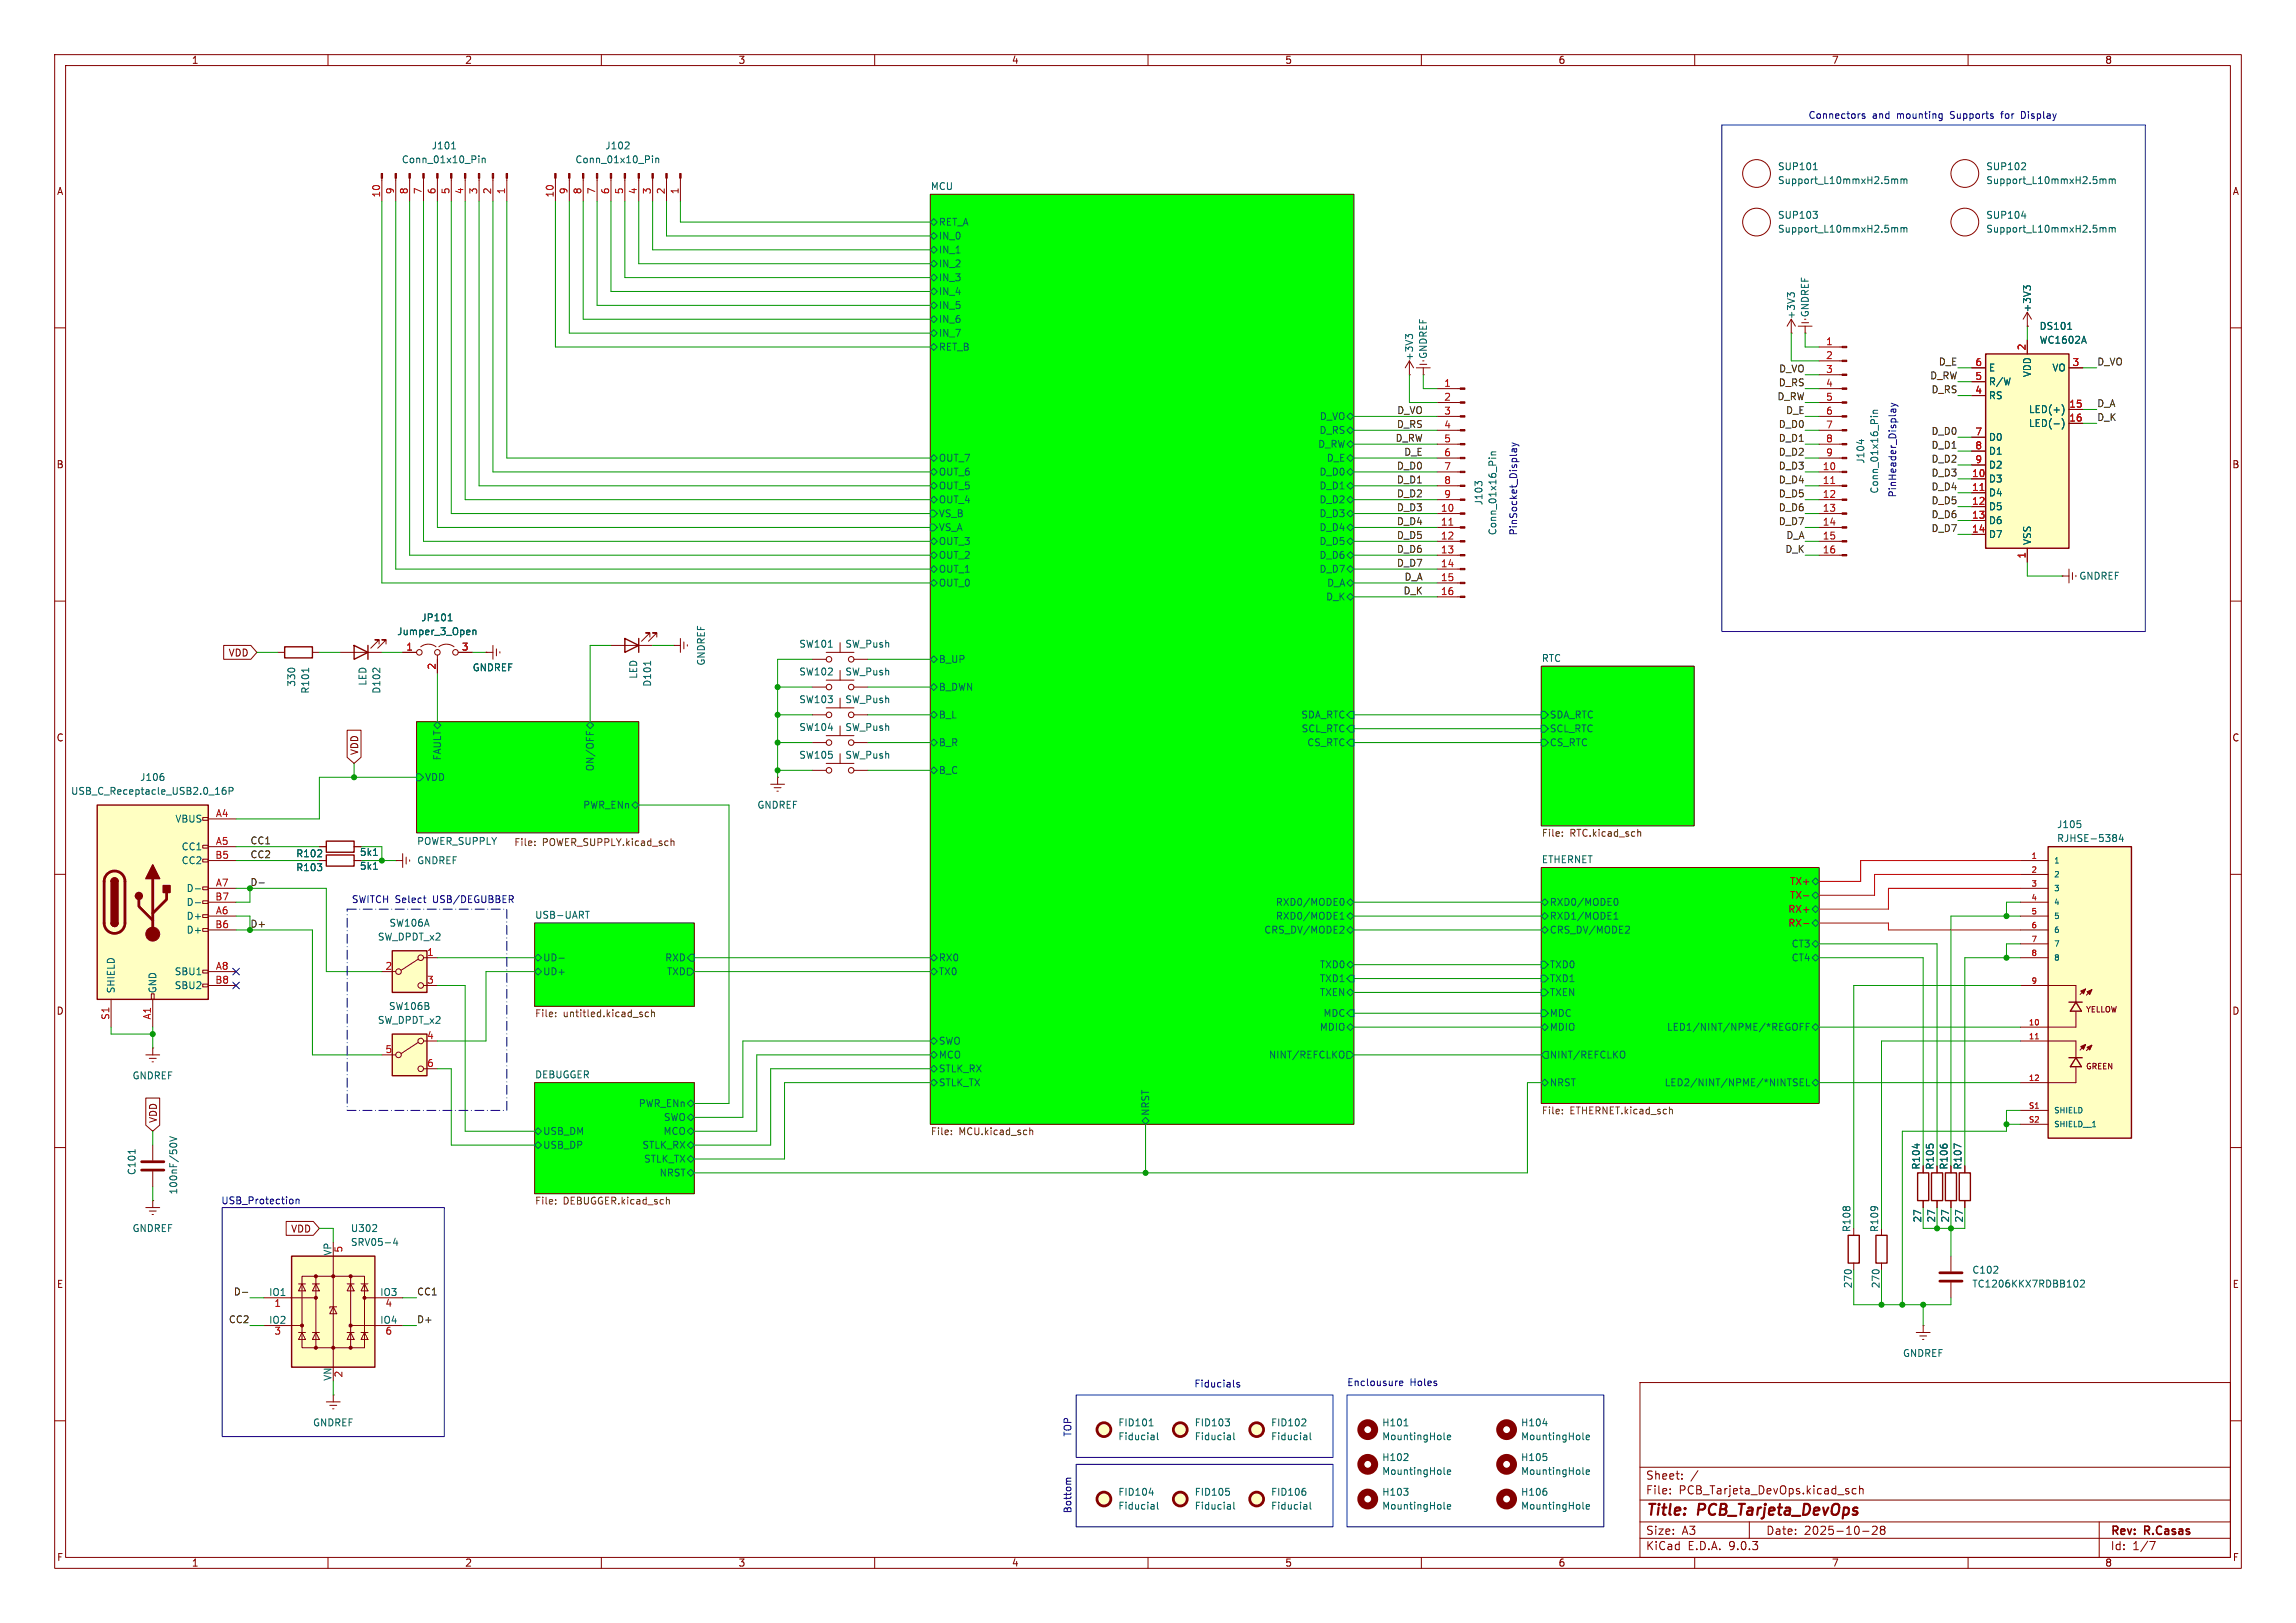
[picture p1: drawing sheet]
<svg xmlns="http://www.w3.org/2000/svg" width="420mm" height="297mm" viewBox="0 0 420 297" stroke-linecap="round" stroke-linejoin="round" font-family="sans-serif">
<defs><g id="words">
<g font-size="2.8" fill="#840000">
<text x="301" y="277.9">Title:</text>
<text x="310.6" y="277.9">PCB_Tarjeta_DevOps</text>
</g>
<g font-size="2.1" fill="#840000">
<text x="301" y="273.7">File:</text>
<text x="301" y="271">Sheet:</text>
<text x="307.1" y="273.7">PCB_Tarjeta_DevOps.kicad_sch</text>
<text x="301" y="281.1">Size:</text>
<text x="307.6" y="281.1">A3</text>
<text x="323" y="281.1">Date:</text>
<text x="330" y="281.1">2025-10-28</text>
<text x="386" y="281.3">Rev:</text>
<text x="392.4" y="281.3">R.Casas</text>
<text x="301" y="283.9">KiCad</text>
<text x="308.7" y="283.9">E.D.A.</text>
<text x="316.3" y="283.9">9.0.3</text>
<text x="386" y="283.9">Id:</text>
<text x="390.1" y="283.9">1/7</text>
</g>
<g font-size="1.8" fill="#840000">
<text x="35" y="11.9">1</text>
<text x="85" y="11.9">2</text>
<text x="135" y="11.9">3</text>
<text x="185" y="11.9">4</text>
<text x="235" y="11.9">5</text>
<text x="285" y="11.9">6</text>
<text x="335" y="11.9">7</text>
<text x="385" y="11.9">8</text>
<text x="10.3" y="35.9">A</text>
<text x="408.3" y="35.9">A</text>
<text x="10.3" y="85.9">B</text>
<text x="408.2" y="85.9">B</text>
<text x="41.7" y="120.3">VDD</text>
<text x="10.3" y="135.9">C</text>
<text x="408.2" y="135.9">C</text>
<text x="65.7" y="138.3" transform="rotate(-90 65.7 138.3)">VDD</text>
<text x="10.3" y="185.9">D</text>
<text x="408.2" y="185.9">D</text>
<text x="28.9" y="205.6" transform="rotate(-90 28.9 205.6)">VDD</text>
<text x="53.2" y="225.7">VDD</text>
<text x="10.3" y="235.9">E</text>
<text x="408.3" y="235.9">E</text>
<text x="10.3" y="285.9">F</text>
<text x="35" y="286.9">1</text>
<text x="85" y="286.9">2</text>
<text x="135" y="286.9">3</text>
<text x="185" y="286.9">4</text>
<text x="235" y="286.9">5</text>
<text x="285" y="286.9">6</text>
<text x="335" y="286.9">7</text>
<text x="385" y="286.9">8</text>
<text x="408.3" y="285.9">F</text>
</g>
<g font-size="1.8" fill="#0000c2">
<text x="330.7" y="21.9">Connectors</text>
<text x="342.5" y="21.9">and</text>
<text x="347.1" y="21.9">mounting</text>
<text x="357" y="21.9">Supports</text>
<text x="366.6" y="21.9">for</text>
<text x="370.4" y="21.9">Display</text>
<text x="347.1" y="91.1" transform="rotate(-90 347.1 91.1)">PinHeader_Display</text>
<text x="277.7" y="98.1" transform="rotate(-90 277.7 98.1)">PinSocket_Display</text>
<text x="64.3" y="165.5">SWITCH Select</text>
<text x="79.3" y="165.5">USB/DEGUBBER</text>
<text x="40.4" y="220.6">USB_Protection</text>
<text x="218.4" y="254.1">Fiducials</text>
<text x="246.3" y="253.9">Enclousure</text>
<text x="257.9" y="253.9">Holes</text>
<text x="196.2" y="263" transform="rotate(-90 196.2 263)">TOP</text>
<text x="196.2" y="277" transform="rotate(-90 196.2 277)">Bottom</text>
</g>
<g font-size="1.8" fill="#006464">
<text x="78.9" y="27.5">J101</text>
<text x="110.6" y="27.5">J102</text>
<text x="73.4" y="30.1">Conn_01x10_Pin</text>
<text x="105.2" y="30.1">Conn_01x10_Pin</text>
<text x="170.2" y="34.8">MCU</text>
<text x="325.1" y="31.3">SUP101</text>
<text x="325.1" y="33.9">Support_L10mmxH2.5mm</text>
<text x="363.2" y="31.3">SUP102</text>
<text x="363.2" y="33.9">Support_L10mmxH2.5mm</text>
<text x="171.6" y="41.5">RET_A</text>
<text x="325.1" y="40.2">SUP103</text>
<text x="363.2" y="40.2">SUP104</text>
<text x="171.6" y="44">IN_0</text>
<text x="171.6" y="46.6">IN_1</text>
<text x="325.1" y="42.8">Support_L10mmxH2.5mm</text>
<text x="363.2" y="42.8">Support_L10mmxH2.5mm</text>
<text x="171.6" y="49.1">IN_2</text>
<text x="171.6" y="51.7">IN_3</text>
<text x="171.6" y="56.7">IN_5</text>
<text x="171.6" y="54.2">IN_4</text>
<text x="171.6" y="59.3">IN_6</text>
<text x="328.5" y="58.5" transform="rotate(-90 328.5 58.5)">+3V3</text>
<text x="331.1" y="58.1" transform="rotate(-90 331.1 58.1)">GNDREF</text>
<text x="371.7" y="57.3" transform="rotate(-90 371.7 57.3)">+3V3</text>
<text x="171.6" y="64.4">RET_B</text>
<text x="171.6" y="61.8">IN_7</text>
<text x="261.2" y="65.8" transform="rotate(-90 261.2 65.8)">GNDREF</text>
<text x="373" y="60.6">DS101</text>
<text x="373" y="63.1">WC1602A</text>
<text x="258.7" y="66.1" transform="rotate(-90 258.7 66.1)">+3V3</text>
<text x="363.7" y="68.2">E</text>
<text x="363.7" y="70.7">R/W</text>
<text x="371.7" y="69.1" transform="rotate(-90 371.7 69.1)">VDD</text>
<text x="375.3" y="68.2">VO</text>
<text x="241.3" y="77.1">D_VO</text>
<text x="363.7" y="73.3">RS</text>
<text x="371" y="75.8">LED(+)</text>
<text x="241" y="82.1">D_RW</text>
<text x="241.3" y="79.6">D_RS</text>
<text x="363.7" y="80.9">D0</text>
<text x="363.7" y="83.4">D1</text>
<text x="371" y="78.3">LED(-)</text>
<text x="171.6" y="87.2">OUT_6</text>
<text x="171.6" y="84.7">OUT_7</text>
<text x="171.6" y="89.8">OUT_5</text>
<text x="241.3" y="89.8">D_D1</text>
<text x="241.3" y="87.2">D_D0</text>
<text x="242.6" y="84.7">D_E</text>
<text x="341.2" y="84.9" transform="rotate(-90 341.2 84.9)">J104</text>
<text x="363.7" y="86">D2</text>
<text x="363.7" y="88.5">D3</text>
<text x="171.6" y="92.3">OUT_4</text>
<text x="171.6" y="94.8">VS_B</text>
<text x="241.3" y="92.3">D_D2</text>
<text x="241.3" y="94.8">D_D3</text>
<text x="271.4" y="92.6" transform="rotate(-90 271.4 92.6)">J103</text>
<text x="343.8" y="90.4" transform="rotate(-90 343.8 90.4)">Conn_01x16_Pin</text>
<text x="363.7" y="91">D4</text>
<text x="363.7" y="93.6">D5</text>
<text x="171.6" y="97.4">VS_A</text>
<text x="171.6" y="99.9">OUT_3</text>
<text x="241.3" y="99.9">D_D5</text>
<text x="241.3" y="97.4">D_D4</text>
<text x="273.9" y="98" transform="rotate(-90 273.9 98)">Conn_01x16_Pin</text>
<text x="363.7" y="96.1">D6</text>
<text x="363.7" y="98.7">D7</text>
<text x="371.7" y="99.8" transform="rotate(-90 371.7 99.8)">VSS</text>
<text x="171.6" y="105">OUT_1</text>
<text x="171.6" y="107.5">OUT_0</text>
<text x="171.6" y="102.5">OUT_2</text>
<text x="241.3" y="105">D_D7</text>
<text x="241.3" y="102.5">D_D6</text>
<text x="242.7" y="107.5">D_A</text>
<text x="380.3" y="106.3">GNDREF</text>
<text x="77" y="113.9">JP101</text>
<text x="242.5" y="110.1">D_K</text>
<text x="72.6" y="116.4">Jumper_3_Open</text>
<text x="146.1" y="118.7">SW101</text>
<text x="154.5" y="118.7">SW_Push</text>
<text x="54.2" y="125.8" transform="rotate(-90 54.2 125.8)">330</text>
<text x="67.2" y="125.6" transform="rotate(-90 67.2 125.6)">LED</text>
<text x="86.4" y="123">GNDREF</text>
<text x="116.8" y="124.3" transform="rotate(-90 116.8 124.3)">LED</text>
<text x="119.3" y="125.8" transform="rotate(-90 119.3 125.8)">D101</text>
<text x="129.1" y="121.9" transform="rotate(-90 129.1 121.9)">GNDREF</text>
<text x="146.1" y="123.8">SW102</text>
<text x="154.5" y="123.8">SW_Push</text>
<text x="171.6" y="121.5">B_UP</text>
<text x="281.9" y="121.2">RTC</text>
<text x="56.7" y="127" transform="rotate(-90 56.7 127)">R101</text>
<text x="69.8" y="127" transform="rotate(-90 69.8 127)">D102</text>
<text x="146.1" y="128.9">SW103</text>
<text x="154.5" y="128.9">SW_Push</text>
<text x="171.6" y="131.7">B_L</text>
<text x="171.6" y="126.6">B_DWN</text>
<text x="237.9" y="131.7">SDA_RTC</text>
<text x="283.4" y="131.7">SDA_RTC</text>
<text x="146.1" y="134">SW104</text>
<text x="154.5" y="134">SW_Push</text>
<text x="171.6" y="136.8">B_R</text>
<text x="238" y="134.2">SCL_RTC</text>
<text x="239" y="136.8">CS_RTC</text>
<text x="283.4" y="134.2">SCL_RTC</text>
<text x="283.4" y="136.8">CS_RTC</text>
<text x="25.5" y="143.1">J106</text>
<text x="77.7" y="143.1">VDD</text>
<text x="80.9" y="139.2" transform="rotate(-90 80.9 139.2)">FAULT</text>
<text x="108.8" y="141.2" transform="rotate(-90 108.8 141.2)">ON/OFF</text>
<text x="146.1" y="139">SW105</text>
<text x="154.5" y="139">SW_Push</text>
<text x="171.6" y="141.8">B_C</text>
<text x="12.9" y="145.6">USB_C_Receptacle_USB2.0_16P</text>
<text x="106.6" y="148.2">PWR_ENn</text>
<text x="138.4" y="148.2">GNDREF</text>
<text x="32" y="150.7">VBUS</text>
<text x="33.1" y="155.8">CC1</text>
<text x="76.2" y="154.7">POWER_SUPPLY</text>
<text x="376.2" y="151.7">J105</text>
<text x="376.2" y="154.3">RJHSE-5384</text>
<text x="33.1" y="158.3">CC2</text>
<text x="54.1" y="157.1">R102</text>
<text x="54.1" y="159.6">R103</text>
<text x="65.7" y="156.8">5k1</text>
<text x="65.7" y="159.4">5k1</text>
<text x="76.2" y="158.3">GNDREF</text>
<text x="281.9" y="158">ETHERNET</text>
<text x="34" y="163.4">D-</text>
<text x="34" y="166">D-</text>
<text x="233.3" y="166">RXD0/MODE0</text>
<text x="283.4" y="166">RXD0/MODE0</text>
<text x="34" y="168.5">D+</text>
<text x="34" y="171">D+</text>
<text x="69" y="172.3">SW_DPDT_x2</text>
<text x="71.1" y="169.8">SW106A</text>
<text x="97.8" y="168.2">USB-UART</text>
<text x="231.2" y="171">CRS_DV/MODE2</text>
<text x="233.3" y="168.5">RXD0/MODE1</text>
<text x="283.4" y="168.5">RXD1/MODE1</text>
<text x="283.4" y="171">CRS_DV/MODE2</text>
<text x="327.6" y="173.6">CT3</text>
<text x="31.9" y="178.7">SBU1</text>
<text x="99.3" y="176.1">UD-</text>
<text x="99.3" y="178.7">UD+</text>
<text x="121.6" y="176.1">RXD</text>
<text x="121.9" y="178.7">TXD</text>
<text x="171.6" y="178.7">TX0</text>
<text x="171.6" y="176.1">RX0</text>
<text x="241.3" y="177.4">TXD0</text>
<text x="241.3" y="179.9">TXD1</text>
<text x="283.4" y="179.9">TXD1</text>
<text x="283.4" y="177.4">TXD0</text>
<text x="327.6" y="176.1">CT4</text>
<text x="21.2" y="181.9" transform="rotate(-90 21.2 181.9)">SHIELD</text>
<text x="28.8" y="181.9" transform="rotate(-90 28.8 181.9)">GND</text>
<text x="31.9" y="181.2">SBU2</text>
<text x="71" y="185">SW106B</text>
<text x="241.3" y="182.5">TXEN</text>
<text x="283.4" y="182.5">TXEN</text>
<text x="69" y="187.6">SW_DPDT_x2</text>
<text x="171.6" y="191.4">SWO</text>
<text x="241.3" y="188.8">MDIO</text>
<text x="242" y="186.3">MDC</text>
<text x="283.4" y="186.3">MDC</text>
<text x="283.4" y="188.8">MDIO</text>
<text x="304.8" y="188.8">LED1/NINT/NPME/*REGOFF</text>
<text x="24.1" y="197.7">GNDREF</text>
<text x="97.8" y="197.4">DEBUGGER</text>
<text x="171.6" y="193.9">MCO</text>
<text x="171.6" y="196.4">STLK_RX</text>
<text x="232" y="193.9">NINT/REFCLKO</text>
<text x="283.4" y="193.9">NINT/REFCLKO</text>
<text x="116.7" y="202.8">PWR_ENn</text>
<text x="171.6" y="199">STLK_TX</text>
<text x="283.4" y="199">NRST</text>
<text x="304.4" y="199">LED2/NINT/NPME/*NINTSEL</text>
<text x="99.3" y="207.9">USB_DM</text>
<text x="121.3" y="207.9">MCO</text>
<text x="121.3" y="205.3">SWO</text>
<text x="210.4" y="204.3" transform="rotate(-90 210.4 204.3)">NRST</text>
<text x="25" y="215.1" transform="rotate(-90 25 215.1)">C101</text>
<text x="99.3" y="210.4">USB_DP</text>
<text x="117.4" y="210.4">STLK_RX</text>
<text x="117.7" y="213">STLK_TX</text>
<text x="120.6" y="215.5">NRST</text>
<text x="351.4" y="214.1" transform="rotate(-90 351.4 214.1)">R104</text>
<text x="353.9" y="214.1" transform="rotate(-90 353.9 214.1)">R105</text>
<text x="356.5" y="214.1" transform="rotate(-90 356.5 214.1)">R106</text>
<text x="359" y="214.1" transform="rotate(-90 359 214.1)">R107</text>
<text x="32.6" y="218.7" transform="rotate(-90 32.6 218.7)">100nF/50V</text>
<text x="24.1" y="225.7">GNDREF</text>
<text x="64.1" y="225.7">U302</text>
<text x="338.7" y="225.6" transform="rotate(-90 338.7 225.6)">R108</text>
<text x="343.8" y="225.6" transform="rotate(-90 343.8 225.6)">R109</text>
<text x="351.6" y="223.8" transform="rotate(-90 351.6 223.8)">27</text>
<text x="354.2" y="223.8" transform="rotate(-90 354.2 223.8)">27</text>
<text x="356.7" y="223.8" transform="rotate(-90 356.7 223.8)">27</text>
<text x="359.3" y="223.8" transform="rotate(-90 359.3 223.8)">27</text>
<text x="60.7" y="229.9" transform="rotate(-90 60.7 229.9)">VP</text>
<text x="64.1" y="228.2">SRV05-4</text>
<text x="360.7" y="233.3">C102</text>
<text x="49.1" y="237.2">IO1</text>
<text x="69.4" y="237.2">IO3</text>
<text x="338.9" y="235.8" transform="rotate(-90 338.9 235.8)">270</text>
<text x="344" y="235.8" transform="rotate(-90 344 235.8)">270</text>
<text x="360.7" y="235.8">TC1206KKX7RDBB102</text>
<text x="49.1" y="242.3">IO2</text>
<text x="69.4" y="242.3">IO4</text>
<text x="348" y="248.5">GNDREF</text>
<text x="60.7" y="252.8" transform="rotate(-90 60.7 252.8)">VN</text>
<text x="57.2" y="261.2">GNDREF</text>
<text x="204.5" y="261.2">FID101</text>
<text x="204.5" y="263.8">Fiducial</text>
<text x="218.4" y="261.2">FID103</text>
<text x="218.4" y="263.8">Fiducial</text>
<text x="232.4" y="261.2">FID102</text>
<text x="232.4" y="263.8">Fiducial</text>
<text x="252.7" y="261.2">H101</text>
<text x="252.7" y="263.8">MountingHole</text>
<text x="278.1" y="261.2">H104</text>
<text x="278.1" y="263.8">MountingHole</text>
<text x="252.7" y="267.6">H102</text>
<text x="278.1" y="267.6">H105</text>
<text x="204.5" y="273.9">FID104</text>
<text x="218.4" y="273.9">FID105</text>
<text x="232.4" y="273.9">FID106</text>
<text x="252.7" y="270.1">MountingHole</text>
<text x="252.7" y="273.9">H103</text>
<text x="278.1" y="273.9">H106</text>
<text x="278.1" y="270.1">MountingHole</text>
<text x="204.5" y="276.5">Fiducial</text>
<text x="218.4" y="276.5">Fiducial</text>
<text x="232.4" y="276.5">Fiducial</text>
<text x="252.7" y="276.5">MountingHole</text>
<text x="278.1" y="276.5">MountingHole</text>
</g>
<g font-size="1.8" fill="#a90000">
<text x="72.1" y="35.6" transform="rotate(-90 72.1 35.6)">9</text>
<text x="74.7" y="35.6" transform="rotate(-90 74.7 35.6)">8</text>
<text x="77.2" y="35.6" transform="rotate(-90 77.2 35.6)">7</text>
<text x="79.8" y="35.6" transform="rotate(-90 79.8 35.6)">6</text>
<text x="82.3" y="35.6" transform="rotate(-90 82.3 35.6)">5</text>
<text x="84.8" y="35.6" transform="rotate(-90 84.8 35.6)">4</text>
<text x="87.4" y="35.6" transform="rotate(-90 87.4 35.6)">3</text>
<text x="89.9" y="35.6" transform="rotate(-90 89.9 35.6)">2</text>
<text x="92.5" y="35.6" transform="rotate(-90 92.5 35.6)">1</text>
<text x="103.9" y="35.6" transform="rotate(-90 103.9 35.6)">9</text>
<text x="106.4" y="35.6" transform="rotate(-90 106.4 35.6)">8</text>
<text x="109" y="35.6" transform="rotate(-90 109 35.6)">7</text>
<text x="111.5" y="35.6" transform="rotate(-90 111.5 35.6)">6</text>
<text x="114" y="35.6" transform="rotate(-90 114 35.6)">5</text>
<text x="116.6" y="35.6" transform="rotate(-90 116.6 35.6)">4</text>
<text x="119.1" y="35.6" transform="rotate(-90 119.1 35.6)">3</text>
<text x="121.7" y="35.6" transform="rotate(-90 121.7 35.6)">2</text>
<text x="124.2" y="35.6" transform="rotate(-90 124.2 35.6)">1</text>
<text x="69.6" y="36.2" transform="rotate(-90 69.6 36.2)">10</text>
<text x="101.3" y="36.2" transform="rotate(-90 101.3 36.2)">10</text>
<text x="333.9" y="63.2">1</text>
<text x="333.9" y="65.8">2</text>
<text x="370.6" y="64.2" transform="rotate(-90 370.6 64.2)">2</text>
<text x="264.1" y="70.9">1</text>
<text x="333.9" y="68.3">3</text>
<text x="333.9" y="70.9">4</text>
<text x="361.2" y="67.1">6</text>
<text x="361.2" y="69.6">5</text>
<text x="379" y="67.1">3</text>
<text x="264.1" y="73.4">2</text>
<text x="264.1" y="75.9">3</text>
<text x="333.9" y="73.4">5</text>
<text x="333.9" y="75.9">6</text>
<text x="361.2" y="72.1">4</text>
<text x="378.4" y="74.7">15</text>
<text x="378.4" y="77.2">16</text>
<text x="264.1" y="78.5">4</text>
<text x="264.1" y="81">5</text>
<text x="264.1" y="83.6">6</text>
<text x="333.9" y="78.5">7</text>
<text x="333.9" y="81">8</text>
<text x="333.9" y="83.6">9</text>
<text x="361.2" y="79.8">7</text>
<text x="361.2" y="82.3">8</text>
<text x="264.1" y="86.1">7</text>
<text x="264.1" y="88.6">8</text>
<text x="333.3" y="86.1">10</text>
<text x="333.3" y="88.6">11</text>
<text x="360.6" y="87.4">10</text>
<text x="360.6" y="89.9">11</text>
<text x="361.2" y="84.8">9</text>
<text x="263.5" y="93.7">10</text>
<text x="264.1" y="91.2">9</text>
<text x="333.3" y="91.2">12</text>
<text x="333.3" y="93.7">13</text>
<text x="360.6" y="92.5">12</text>
<text x="360.6" y="95">13</text>
<text x="263.5" y="96.3">11</text>
<text x="263.5" y="98.8">12</text>
<text x="263.5" y="101.3">13</text>
<text x="333.3" y="96.3">14</text>
<text x="333.3" y="98.8">15</text>
<text x="333.3" y="101.3">16</text>
<text x="360.6" y="97.5">14</text>
<text x="263.5" y="103.9">14</text>
<text x="263.5" y="106.4">15</text>
<text x="370.6" y="102.3" transform="rotate(-90 370.6 102.3)">1</text>
<text x="263.5" y="109">16</text>
<text x="74.2" y="119.1">1</text>
<text x="84.4" y="119.1">3</text>
<text x="79.8" y="122.6" transform="rotate(-90 79.8 122.6)">2</text>
<text x="39.4" y="149.6">A4</text>
<text x="39.4" y="154.7">A5</text>
<text x="39.3" y="157.2">B5</text>
<text x="39.3" y="164.8">B7</text>
<text x="39.4" y="162.3">A7</text>
<text x="39.4" y="167.4">A6</text>
<text x="39.3" y="169.9">B6</text>
<text x="39.4" y="177.5">A8</text>
<text x="70.4" y="177.5">2</text>
<text x="78" y="175">1</text>
<text x="39.3" y="180.1">B8</text>
<text x="78" y="180.1">3</text>
<text x="20.1" y="186.7" transform="rotate(-90 20.1 186.7)">S1</text>
<text x="27.7" y="186.7" transform="rotate(-90 27.7 186.7)">A1</text>
<text x="78" y="190.2">4</text>
<text x="70.4" y="192.8">5</text>
<text x="78" y="195.3">6</text>
<text x="62.9" y="229.3" transform="rotate(-90 62.9 229.3)">5</text>
<text x="50.1" y="239.5">1</text>
<text x="70.4" y="239.5">4</text>
<text x="50.1" y="244.6">3</text>
<text x="70.4" y="244.6">6</text>
<text x="62.9" y="252.2" transform="rotate(-90 62.9 252.2)">2</text>
</g>
<g font-size="1.8" fill="#0f0f0f">
<text x="325.3" y="70.8">D_RS</text>
<text x="325.3" y="68.2">D_VO</text>
<text x="353" y="69.5">D_RW</text>
<text x="354.6" y="67">D_E</text>
<text x="383.5" y="67">D_VO</text>
<text x="255.5" y="75.9">D_VO</text>
<text x="325" y="73.3">D_RW</text>
<text x="326.6" y="75.9">D_E</text>
<text x="353.2" y="72">D_RS</text>
<text x="383.5" y="74.6">D_A</text>
<text x="383.5" y="77.1">D_K</text>
<text x="255.2" y="80.9">D_RW</text>
<text x="255.4" y="78.4">D_RS</text>
<text x="256.8" y="83.5">D_E</text>
<text x="325.3" y="78.4">D_D0</text>
<text x="325.3" y="80.9">D_D1</text>
<text x="325.3" y="83.5">D_D2</text>
<text x="353.2" y="79.7">D_D0</text>
<text x="353.2" y="82.2">D_D1</text>
<text x="255.4" y="86">D_D0</text>
<text x="255.4" y="88.6">D_D1</text>
<text x="325.3" y="86">D_D3</text>
<text x="325.3" y="88.6">D_D4</text>
<text x="353.2" y="89.8">D_D4</text>
<text x="353.2" y="87.3">D_D3</text>
<text x="353.2" y="84.7">D_D2</text>
<text x="255.4" y="91.1">D_D2</text>
<text x="255.4" y="93.6">D_D3</text>
<text x="325.3" y="91.1">D_D5</text>
<text x="325.3" y="93.6">D_D6</text>
<text x="353.2" y="94.9">D_D6</text>
<text x="353.2" y="92.4">D_D5</text>
<text x="255.4" y="101.3">D_D6</text>
<text x="255.4" y="98.7">D_D5</text>
<text x="255.4" y="96.2">D_D4</text>
<text x="325.3" y="96.2">D_D7</text>
<text x="326.5" y="101.3">D_K</text>
<text x="326.7" y="98.7">D_A</text>
<text x="353.2" y="97.4">D_D7</text>
<text x="255.4" y="103.8">D_D7</text>
<text x="256.8" y="106.3">D_A</text>
<text x="256.6" y="108.9">D_K</text>
<text x="45.7" y="154.6">CC1</text>
<text x="45.7" y="157.1">CC2</text>
<text x="45.7" y="162.2">D-</text>
<text x="45.7" y="169.8">D+</text>
<text x="42.7" y="237.1">D-</text>
<text x="76.2" y="237.1">CC1</text>
<text x="41.8" y="242.2">CC2</text>
<text x="76.2" y="242.2">D+</text>
</g>
<g font-size="1.8" fill="#725600">
<text x="94" y="155.1">File:</text>
<text x="99.2" y="155.1">POWER_SUPPLY.kicad_sch</text>
<text x="281.9" y="153.4">File:</text>
<text x="287.2" y="153.4">RTC.kicad_sch</text>
<text x="97.8" y="186.5">File:</text>
<text x="103" y="186.5">untitled.kicad_sch</text>
<text x="170.2" y="208.1">File:</text>
<text x="175.4" y="208.1">MCU.kicad_sch</text>
<text x="281.9" y="204.2">File:</text>
<text x="287.2" y="204.2">ETHERNET.kicad_sch</text>
<text x="97.8" y="220.8">File:</text>
<text x="103" y="220.8">DEBUGGER.kicad_sch</text>
</g>
<g font-size="1.8" fill="#f00">
<text x="327" y="167.2">RX+</text>
<text x="327.3" y="162.2">TX+</text>
<text x="327.3" y="164.7">TX-</text>
<text x="327" y="169.8">RX-</text>
</g>
<g font-size="1.4" fill="#a90000">
<text x="371.5" y="157.2">1</text>
<text x="371.5" y="159.8">2</text>
<text x="371.5" y="162.3">3</text>
<text x="371.5" y="164.8">4</text>
<text x="371.5" y="167.4">5</text>
<text x="371.5" y="169.9">6</text>
<text x="371.5" y="172.5">7</text>
<text x="371.5" y="175">8</text>
<text x="371.5" y="180.1">9</text>
<text x="371" y="187.7">10</text>
<text x="371" y="190.2">11</text>
<text x="371" y="197.9">12</text>
<text x="371" y="202.9">S1</text>
<text x="371" y="205.5">S2</text>
</g>
<g font-size="1.4" fill="#006464">
<text x="375.7" y="158.2">1</text>
<text x="375.7" y="160.8">2</text>
<text x="375.7" y="163.3">3</text>
<text x="375.7" y="165.8">4</text>
<text x="375.7" y="168.4">5</text>
<text x="375.7" y="170.9">6</text>
<text x="375.7" y="173.5">7</text>
<text x="375.7" y="176">8</text>
<text x="375.7" y="203.9">SHIELD</text>
<text x="375.7" y="206.5">SHIELD__1</text>
</g>
<g font-size="1.4" fill="#840000">
<text x="381.5" y="185.5">YELLOW</text>
<text x="381.5" y="195.9">GREEN</text>
</g>
</g></defs>
<g fill="none" stroke="#840000" stroke-width=".18">
<path d="M10 10h400v277h-400zM12 12h396v273h-396zM60 10v2M110 10v2M160 10v2M210 10v2M260 10v2M310 10v2M360 10v2M101.6 32.6v4.2M104.1 32.6v4.2M106.7 32.6v4.2"/>
<path d="M109.2 32.6v4.2M111.8 32.6v4.2M114.3 32.6v4.2M116.8 32.6v4.2M119.4 32.6v4.2M121.9 32.6v4.2M124.5 32.6v4.2M170.2 35.6h77.4v170.1h-77.4zM327.7 58.4l.7 1.3M327.7 58.4l-.8 1.3M327.7 58.4v2.6M10 60h2"/>
<path d="M259.1 67.3h2.5M259.7 66.7h1.3M260.3 68.6h.1M260.3 67.3v1.3M327.7 61h.1M408 60h2M10 110h2M88.9 119.4h.1M88.9 119.4h1.3M90.2 118.1v2.6M90.8 118.7v1.3M91.4 119.3v.2"/>
<path d="M408 110h2M76.2 132.1h40.6v20.3h-40.6zM281.9 121.9h28v29.2h-28zM10 160h2M281.9 158.8h50.8v43.1h-50.8zM408 160h2M97.8 168.9h29.2v15.3h-29.2zM97.8 198.1h29.2v20.3h-29.2zM10 210h2M408 210h2M300 253h108v32h-108zM10 260h2"/>
<path d="M300 278.5h108M300 274.5h108M300 268.5h108M305.5 273.2v.2M305.5 272.5v.1M307.7 270.5v.2M307.7 269.8v.1M310.6 269.1l-1.3 1.9M320 278.5v3M338.2 273v.3M339.5 272.5l-.4-.1-.3 .3v.4l.1 .2h.6M340.2 272.5l.2-.1 .3 .1 .1 .9"/>
<path d="M340.2 271.9v1.5M342.5 279.4l.6-.1 .2 .1 .1 .3-1 1.1h1M344.2 279.9l-.3-.3 .3-.3 .5 .1 .1 .2-.3 .3M344.2 279.9l-.3 .3 .1 .4 .2 .2 .5-.1 .1-.2-.1-.4-.2-.2M344.2 279.9h.3M384 278.5v6.5M408 260h2M60 285v2M110 285v2M160 285v2M210 285v2M260 285v2"/>
<path d="M300 281.5h108M310 285v2M340.7 280.2h1.2M360 285v2M393.2 282.1h1l-.6 1.5"/>
</g>
<g fill="#0f0" stroke="#0f0" stroke-width=".18">
<path d="M97.8 198.1h29.2v20.3h-29.2z"/>
<path d="M97.8 168.9h29.2v15.3h-29.2z"/>
<path d="M170.2 35.6h77.4v170.1h-77.4z"/>
<path d="M76.2 132.1h40.6v20.3h-40.6z"/>
<path d="M281.9 158.8h50.8v43.1h-50.8z"/>
<path d="M281.9 121.9h28v29.2h-28z"/>
</g>
<g fill="none" stroke="#006464" stroke-width=".18">
<path d="M115 26l.1 .2-.1 .3-.7 .7h.8M119.3 28.5v.1M119.3 28.9v.9M120 28.9v.9M120 29.1l.1-.2 .3 .1 .1 .8M170.2 45.7l.6-.6 .6 .6-.6 .7zM170.2 48.3l.6-.7 .6 .7-.6 .6zM170.2 50.8l.6-.6 .6 .6-.6 .6zM170.2 40.6l.6-.6 .6 .6-.6 .7zM170.2 55.9l.6-.7 .6 .7-.6 .6zM170.2 53.3l.6-.6 .6 .6-.6 .7zM170.2 58.4l.6-.6 .6 .6-.6 .7z"/>
<path d="M170.8 42.5l.6 .7-.6 .6-.6-.6zM327.5 54l-.5-.4v.8M327.5 53.8l.2-.2h.3l.2 .2M170.2 61l.6-.7 .6 .7-.6 .6zM170.8 62.9l.6 .6-.6 .6-.6-.6zM246.4 78.7l.6-.6 .6 .6-.6 .7zM246.4 76.2l.6-.6 .6 .6-.6 .6zM170.2 95.9h.6l.6 .6-.6 .7h-.6zM170.2 86.4l.6-.7 .6 .7-.6 .6zM170.2 88.9l.6-.6 .6 .6-.6 .6zM170.2 91.4l.6-.6 .6 .6-.6 .7zM170.2 99.1l.6-.7 .6 .7-.6 .6z"/>
<path d="M170.2 93.3h.6l.6 .7-.6 .6h-.6zM170.8 83.2l.6 .6-.6 .7-.6-.7zM246.4 88.9l.6-.6 .6 .6-.6 .6zM246.4 83.8l.6-.6 .6 .6-.6 .7zM246.4 86.4l.6-.7 .6 .7-.6 .6zM246.4 81.3l.6-.7 .6 .7-.6 .6zM246.4 91.4l.6-.6 .6 .6-.6 .7zM246.4 99.1l.6-.7 .6 .7-.6 .6zM246.4 94l.6-.7 .6 .7-.6 .6zM246.4 96.5l.6-.6 .6 .6-.6 .7zM170.2 104.1l.6-.6 .6 .6-.6 .7zM170.2 106.7l.6-.7 .6 .7-.6 .6z"/>
<path d="M170.2 101.6l.6-.6 .6 .6-.6 .6zM246.4 101.6l.6-.6 .6 .6-.6 .6zM246.4 106.7l.6-.7 .6 .7-.6 .6zM246.4 109.2l.6-.6 .6 .6-.6 .7zM247 103.5l.6 .6-.6 .7-.6-.7zM79.4 132.7l.6-.6 .6 .6-.6 .7zM107.3 133.8v.6M107.3 132.7l.6-.6 .7 .6-.7 .7zM170.2 130.8l.6-.6 .6 .6-.6 .6zM170.2 135.9l.6-.6 .6 .6-.6 .6zM170.2 120.7l.6-.7 .6 .7-.6 .6zM170.2 125.7l.6-.6 .6 .6-.6 .7z"/>
<path d="M247 130.2h.6v1.2h-.6l-.6-.6zM247 132.7h.6v1.3h-.6l-.6-.6zM247 135.3h.6v1.2h-.6l-.6-.6zM281.9 130.2h.7l.6 .6-.6 .6h-.7zM281.9 132.7h.7l.6 .7-.6 .6h-.7zM281.9 135.3h.7l.6 .6-.6 .6h-.7zM76.2 141.6h.6l.7 .6-.7 .7h-.6zM115.6 147.3l.6-.6 .6 .6-.6 .7zM170.2 141l.6-.7 .6 .7-.6 .6zM97.8 175.3l.6-.7 .7 .7-.7 .6zM97.8 177.8l.6-.6 .7 .6-.7 .6zM102.3 175.4h.9"/>
<path d="M107.1 166.8h.7M107.4 166.8v1.2M125.7 177.2h.7l.6 .6-.6 .6h-.7zM126.4 174.6h.6v1.3h-.6l-.7-.6zM170.2 177.8l.6-.6 .6 .6-.6 .6zM170.2 175.3l.6-.7 .6 .7-.6 .6zM245.1 168.2h.7M245.1 167.3l.4-.4v1.3M245.3 164.5l.1-.1a.68 .68 0 0 1 .5 .6 .68 .68 0 0 1-.5 .7l-.1-.1M245.6 169.5l.2 .2v.3l-.7 .8h.7M246.4 176.5l.6-.6 .6 .6-.6 .7zM246.4 165.1l.6-.6 .6 .6-.6 .6z"/>
<path d="M246.4 170.2l.6-.7 .6 .7-.6 .6zM246.4 167.6l.6-.6 .6 .6-.6 .7zM247 178.4h.6v1.3h-.6l-.6-.6zM281.9 178.4h.7l.6 .7-.6 .6h-.7zM281.9 165.1l.7-.6 .6 .6-.6 .6zM281.9 170.2l.7-.7 .6 .7-.6 .6zM281.9 175.9h.7l.6 .6-.6 .7h-.7zM282.6 167l.6 .6-.6 .7-.7-.7zM295.2 168.2h.8M295.2 167.3l.4-.4v1.3M295.4 164.5l.1-.1a.68 .68 0 0 1 .5 .6 .68 .68 0 0 1-.5 .7l-.1-.1M297.8 169.5l.3 .2-.1 .3-.7 .8h.8"/>
<path d="M331.5 175.3l.6-.7 .6 .7-.6 .6zM331.5 161.3l.6-.6 .6 .6-.6 .6zM331.5 172.7l.6-.6 .6 .6-.6 .7zM331.5 163.8l.6-.6 .6 .6-.6 .7zM331.5 166.4l.6-.7 .6 .7-.6 .6zM331.5 168.9l.6-.6 .6 .6-.6 .6zM170.2 193l.6-.6 .6 .6-.6 .7zM170.2 195.6l.6-.7 .6 .7-.6 .6zM170.2 198.1l.6-.6 .6 .6-.6 .7zM170.8 189.9l.6 .6-.6 .6-.6-.6zM245.3 192.3a.43 .43 0 0 1 .5 .5v.4a.43 .43 0 0 1-.5 .4M246.4 192.4h.6l.6 .6-.6 .7h-.6z"/>
<path d="M246.4 188l.6-.7 .6 .7-.6 .6zM246.4 181.6l.6-.6 .6 .6-.6 .6zM247 184.8h.6v1.3h-.6l-.6-.7zM281.9 198.1l.7-.6 .6 .6-.6 .7zM281.9 181h.7l.6 .6-.6 .6h-.7zM281.9 184.8h.7l.6 .6-.6 .7h-.7zM281.9 188l.7-.7 .6 .7-.6 .6zM282.6 192.4h.6v1.3h-.6l-.7-.7zM296.7 192.3a.43 .43 0 0 1 .5 .5v.4a.43 .43 0 0 1-.5 .4M328.3 198l.3 .2 .2 .3-.3 .2h-.3M328.3 197.4l.5 .1M328.6 187.3a.9 .9 0 0 1 0 1.2"/>
<path d="M329.3 187.9h.4M329.3 198h.4M329.9 187.3h-.6v1.2M329.9 197.4h-.6v1.3h.6M330.4 187.9h.4M330.5 197.4v1.3h.6M331 187.3h-.6v1.2M331.5 198.1l.6-.6 .6 .6-.6 .7zM331.5 188l.6-.7 .6 .7-.6 .6zM97.8 207l.6-.6 .7 .6-.7 .6zM97.8 209.6l.6-.7 .7 .7-.7 .6zM125.7 207l.7-.6 .6 .6-.6 .6z"/>
<path d="M125.7 209.6l.7-.7 .6 .7-.6 .6zM125.7 212.1l.7-.6 .6 .6-.6 .6zM125.7 214.6l.7-.6 .6 .6-.6 .7zM125.7 204.5l.7-.7 .6 .7-.6 .6zM126.4 201.3l.6 .6-.6 .7-.7-.7zM208.9 205.1l.6-.6 .7 .6-.7 .6zM210.2 273.2h.8M211.1 275.4v.8M211.1 276.1l-.1 .1M211.1 275.6l-.1 .1M211.7 274.9v1.1l.2 .2"/>
</g>
<g fill="none" stroke="#725600" stroke-width=".18">
<path d="M97.8 154.6v.1M97.8 154v.1M122.7 153.5v1.2M122.7 154l.2-.1 .3 .1 .1 .7M285.8 152.3v.1M285.8 152.9v.1M299.6 152.3h.5v.7M101.6 185.3v.1M101.6 185.9v.2M118.6 185.3l-.3-.1-.3 .3 .1 .5h.5M119.2 185.3l.2-.1 .3 .1v.8M119.2 184.8v1.3"/>
<path d="M101.6 219.6v.1M122 219.6h.4v.7M174 207.5v.1M174 206.9v.1M188.4 206.4v1.2M188.4 206.9l.1-.1 .3 .1 .1 .7M285.8 203.7v.1M285.8 203.1v.1M305.4 203.1h.5v.7M101.6 220.2v.1"/>
</g>
<path d="M329.9 163.9h1M329.9 169h1" fill="none" stroke="#f00" stroke-width=".18"/>
<circle cx="201.9" cy="274.3" r="1.27" fill="#ffffc2" stroke="#ffffc2" stroke-width=".18"/>
<circle cx="201.9" cy="274.3" r="1.27" fill="none" stroke="#840000" stroke-width=".51"/>
<g fill="#840000" stroke="#840000" stroke-width=".18">
<path d="M124.3 31.8h.3v.8h-.3z"/>
<path d="M121.8 31.8h.2v.8h-.2z"/>
<path d="M119.3 31.8h.2v.8h-.2z"/>
<path d="M116.7 31.8h.3v.8h-.3z"/>
<path d="M114.2 31.8h.2v.8h-.2z"/>
<path d="M111.6 31.8h.3v.8h-.3z"/>
<path d="M109.1 31.8h.2v.8h-.2z"/>
<path d="M106.6 31.8h.2v.8h-.2z"/>
<path d="M104 31.8h.3v.8h-.3z"/>
<path d="M101.5 31.8h.2v.8h-.2z"/>
</g>
<path d="M374.6 154.9h15.3v53.4h-15.3z" fill="#ffffc2"/>
<path d="M374.6 154.9h15.3v53.4h-15.3zM378.5 183.4h2.4M378.5 193.5h2.4M379.7 183.4l1 1.6h-2zM379.7 193.5l1 1.7h-2zM350.8 214.6h2v5.1h-2z" fill="none" stroke="#840000" stroke-width=".25"/>
<g fill="none" stroke="#840000" stroke-width=".18">
<path d="M69.8 32.6v4.2M72.4 32.6v4.2M74.9 32.6v4.2M77.5 32.6v4.2M80 32.6v4.2M82.5 32.6v4.2M85.1 32.6v4.2M87.6 32.6v4.2M90.2 32.6v4.2M92.7 32.6v4.2M369.6 157.5h5M369.6 160h5"/>
<path d="M369.6 162.6h5M369.6 165.1h5M369.6 167.6h5M369.6 170.2h5M369.6 172.7h5M369.6 175.3h5M369.6 180.3h10.1v3M369.6 190.5h10.1v2.9M379.7 185.2v2.8h-10.1M379.7 195.3v2.8h-10.1M381.5 181l-1 1M381.5 191.1l-1 1.1"/>
<path d="M382.7 181.1l-1.1 1M382.7 191.3l-1.1 1M351.8 213.4v1.2M351.8 219.7v1.3M369.6 203.2h5M369.6 205.7h5"/>
</g>
<g fill="#840000" stroke="#840000" stroke-width=".18">
<path d="M380.6 181.4l.9-.4-.4 .9z"/>
<path d="M380.6 191.5l.9-.4-.4 .9z"/>
<path d="M381.8 181.5l.9-.4-.4 .9z"/>
<path d="M381.8 191.6l.9-.3-.4 .9z"/>
<path d="M92.6 31.8h.2v.8h-.2z"/>
<path d="M90 31.8h.3v.8h-.3z"/>
<path d="M87.5 31.8h.3v.8h-.3z"/>
<path d="M85 31.8h.2v.8h-.2z"/>
<path d="M82.4 31.8h.3v.8h-.3z"/>
<path d="M79.9 31.8h.2v.8h-.2z"/>
<path d="M77.3 31.8h.3v.8h-.3z"/>
<path d="M74.8 31.8h.3v.8h-.3z"/>
<path d="M72.3 31.8h.2v.8h-.2z"/>
<path d="M69.7 31.8h.3v.8h-.3z"/>
</g>
<path d="M372.3 190.1h.6" fill="none" stroke="#a90000" stroke-width=".18"/>
<g fill="none" stroke="#006464" stroke-width=".18">
<path d="M82.6 27.2h.7M87.6 28.5v.1M87.6 28.9v.9M88.2 28.9v.9M88.2 29.1l.2-.2 .3 .1v.8M380 150.2h.6M380.5 150.7l.1 .2-.1 .5M387 152.8l.2 .2-.2 .2M387 153.3l.2 .2-.2 .4M388 152.7l-.3 .9h.7M388.3 153.1v.9M350.7 209.3v.8"/>
<path d="M382.8 206.2h.6"/>
</g>
<path d="M71.8 189.2h6.3v7.7h-6.3z" fill="#ffffc2"/>
<g fill="none" stroke="#840000" stroke-width=".18">
<path d="M69.8 193h2.6M76.5 190.8l-3.1 2M77.5 190.5h2.5M77.5 195.6h2.5M344.2 224.8v1.3M344.2 231.1v1.3"/>
<circle cx="72.9" cy="193" r=".51"/>
<circle cx="77" cy="190.5" r=".51"/>
<circle cx="77" cy="195.6" r=".51"/>
</g>
<path d="M71.8 189.2h6.3v7.7h-6.3zM343.2 226.1h2v5h-2z" fill="none" stroke="#840000" stroke-width=".25"/>
<path d="M71.8 174h6.3v7.6h-6.3z" fill="#ffffc2"/>
<g fill="none" stroke="#840000" stroke-width=".18">
<path d="M73.7 119.4h2.5M77 118.4a2.26 2.26 0 0 1 2.8 0M80 119.9v3.3M80.3 118.4a2.26 2.26 0 0 1 2.8 0M83.8 119.4h2.6M69.8 177.8h2.6M76.5 175.5l-3.1 2M77.5 175.3h2.5M77.5 180.3h2.5M27.9 219.7h.1M27.9 209.6v2.7M27.9 214.4v2.8"/>
<path d="M27.9 219.7v1.3M26.7 221h2.5M27.3 221.6h1.3M27.8 222.2h.3"/>
<circle cx="76.7" cy="119.4" r=".51"/>
<circle cx="80" cy="119.4" r=".51"/>
<circle cx="83.3" cy="119.4" r=".51"/>
<circle cx="72.9" cy="177.8" r=".51"/>
<circle cx="77" cy="175.3" r=".51"/>
<circle cx="77" cy="180.3" r=".51"/>
</g>
<path d="M71.8 174h6.3v7.6h-6.3z" fill="none" stroke="#840000" stroke-width=".25"/>
<path d="M82 113.6h.7M82.2 112.5l.1-.2v1.3M86.5 115.3v.8M86.5 115.4l.2-.1 .3 .1 .1 .7M24.7 210.4v.7M31.1 209.5a.79 .79 0 0 1 1.2 0M31.1 208l1.2 .4-1.2 .4" fill="none" stroke="#006464" stroke-width=".18"/>
<path d="M25.9 212.6h4.1M25.9 214.1h4.1" fill="none" stroke="#840000" stroke-width=".51"/>
<path d="M53.3 229.9h15.3v20.3h-15.3z" fill="#ffffc2"/>
<g fill="none" stroke="#840000" stroke-width=".18">
<path d="M257.8 68.6h.1M257.8 66l.8 1.3M257.8 66l-.8 1.3M257.8 66v2.6M262.9 71.1h4.2M262.9 73.7h4.2M262.9 76.2h4.2M262.9 78.7h4.2M262.9 81.3h4.2M262.9 83.8h4.2M262.9 86.4h4.2M262.9 88.9h4.2"/>
<path d="M262.9 91.4h4.2M262.9 94h4.2M262.9 96.5h4.2M262.9 99.1h4.2M50.8 119.4h1.3M57.1 119.4h1.3M62.2 119.4h7.6M69.3 117.9v-.8h-.7h.7l-1.5 1.5M70.6 117.9v-.8h-.8h.8l-1.5 1.5M123.2 118.1h.1M123.2 118.1h1.3M124.5 116.8v2.6"/>
<path d="M125.1 117.5v1.2M125.7 118v.2M262.9 101.6h4.2M262.9 104.1h4.2M262.9 106.7h4.2M262.9 109.2h4.2M141 143.5h2.5M141.6 144.1h1.3M142.1 144.8h.3M142.2 142.2h.1M142.2 142.2v1.3M26.7 193h2.5"/>
<path d="M27.3 193.7h1.3M27.8 194.3h.3M27.9 191.8h.1M27.9 191.8v1.2M354.3 213.4v1.2M354.3 219.7v1.3M359.4 213.4v1.2M359.4 219.7v1.3M48.3 237.5h9.5M54.6 234.9h1.3M55.2 233.6h11.5v13h-11.5zM55.2 234.9l.7 1.3h-1.3z"/>
<path d="M57.1 234.9h1.3M57.8 234.9l.6 1.3h-1.3zM57.8 233.6v13M61 239.1l.6 1.3h-1.3zM61 229.9v20.3M61.6 239.1h-1.3v.3M63.5 234.9h1.3M64.1 234.9l.7 1.3h-1.3zM64.1 233.6v13M66 234.9h1.3M66.7 234.9l.6 1.3h-1.3zM66.7 237.5h7"/>
<path d="M339.1 224.8v1.3M339.1 231.1v1.3M356.9 229.9v2.8M356.9 234.7v2.8M48.3 242.6h6.9M54.6 243.8h1.3M55.2 243.8l.7 1.3h-1.3zM57.1 243.8h1.3M57.8 243.8l.6 1.3h-1.3zM59.7 256.5h2.5M60.3 257.2h1.3M60.8 257.8h.3"/>
<path d="M61 255.3h.1M61 255.3v1.2M63.5 243.8h1.3M64.1 243.8l.7 1.3h-1.3zM64.1 242.6h9.6M66 243.8h1.3M66.7 243.8l.6 1.3h-1.3zM350.5 243.8h2.6M351.2 244.5h1.2M351.7 245.1h.2M351.8 242.6h.1M351.8 242.6v1.2"/>
</g>
<path d="M52.1 118.4h5v2h-5zM64.8 118.1l2.5 1.3-2.5 1.3zM67.3 118.1v2.6M353.3 214.6h2v5.1h-2zM358.4 214.6h2v5.1h-2zM53.3 229.9h15.3v20.3h-15.3zM338.1 226.1h2v5h-2z" fill="none" stroke="#840000" stroke-width=".25"/>
<g fill="#840000" stroke="#840000" stroke-width=".18">
<path d="M267.1 71h.9v.2h-.9z"/>
<path d="M267.1 73.5h.9v.3h-.9z"/>
<path d="M267.1 76.1h.9v.2h-.9z"/>
<path d="M267.1 78.6h.9v.3h-.9z"/>
<path d="M267.1 81.2h.9v.2h-.9z"/>
<path d="M267.1 83.7h.9v.2h-.9z"/>
<path d="M267.1 86.2h.9v.3h-.9z"/>
<path d="M267.1 88.8h.9v.2h-.9z"/>
<path d="M267.1 91.3h.9v.3h-.9z"/>
<path d="M267.1 93.9h.9v.2h-.9z"/>
<path d="M267.1 96.4h.9v.2h-.9z"/>
<path d="M267.1 98.9h.9v.3h-.9z"/>
<path d="M267.1 101.5h.9v.2h-.9z"/>
<path d="M267.1 104h.9v.3h-.9z"/>
<path d="M267.1 106.6h.9v.2h-.9z"/>
<path d="M267.1 109.1h.9v.2h-.9z"/>
<circle cx="55.2" cy="242.6" r=".28"/>
<circle cx="57.8" cy="233.6" r=".28"/>
<circle cx="57.8" cy="237.5" r=".28"/>
<circle cx="57.8" cy="246.6" r=".28"/>
<circle cx="61" cy="233.6" r=".28"/>
<circle cx="61" cy="246.6" r=".28"/>
<circle cx="64.1" cy="233.6" r=".28"/>
<circle cx="64.1" cy="242.6" r=".28"/>
<circle cx="64.1" cy="246.6" r=".28"/>
<circle cx="66.7" cy="237.5" r=".28"/>
</g>
<g fill="none" stroke="#006464" stroke-width=".18">
<path d="M257.6 61.6l-.5-.4v.8M257.6 61.4l.2-.2h.3l.3 .2M270.3 88.5l-.5-.4v.8M270.4 88.2l.1-.1 .5 .1M272.4 83.9h.1M272.8 83.9h.8M272.8 83.2h.8M273.6 82.7l-.8 .1v.3l.1 .1M56.5 122.3v.7M358.7 209.9l-1.3-.6v.9M68.1 225.4h.8M68.8 224.2v.4"/>
<path d="M72.3 226.6l-.3 .9h.8M72.6 227.1v.8M379.8 234.3a.79 .79 0 0 1 0 1.2M380.6 234.4l.5-.1 .2 .3-.8 .9h.8M256.8 267.3h.8M256.8 260.9h.8M257.5 266.1v.5M264.1 269.6l.2 .2M264.1 263.3l.2 .2M264.8 269.4l.6-.1-.1-.3h-.4l-.1 .2v.6h.5M264.8 263l.6-.1-.1-.2-.4-.1-.1 .2v.6h.5M282.9 273v.5"/>
<path d="M289.5 276l.2 .2M290.2 275.7l.6-.1-.1-.2-.4-.1-.1 .2v.6h.5"/>
</g>
<path d="M354.8 232.9h4.1M354.8 234.4h4.1" fill="none" stroke="#840000" stroke-width=".51"/>
<path d="M265 96.1h.8" fill="none" stroke="#a90000" stroke-width=".18"/>
<g fill="none" stroke="#840000" stroke-width="1.3">
<circle cx="250.2" cy="261.6" r="1.27"/>
<circle cx="250.2" cy="268" r="1.27"/>
<circle cx="275.6" cy="274.3" r="1.27"/>
</g>
<path d="M17.8 147.3h20.3v35.6h-20.3z" fill="#ffffc2"/>
<g fill="none" stroke="#840000" stroke-width=".18">
<path d="M111.8 118.1h7.6M118.9 116.6v-.8h-.8h.8l-1.6 1.5M120.1 116.6v-.8h-.7h.7l-1.5 1.5M151.1 119.4h5.1M153.7 117.6v1.8M148.6 130.8h2.5M148.6 135.9h2.5M148.6 125.7h2.5M148.6 120.7h2.5M151.1 129.5h5.1M151.1 134.6h5.1M151.1 124.5h5.1"/>
<path d="M151.1 139.7h5.1M153.7 122.7v1.8M153.7 127.8v1.7M153.7 132.8v1.8M153.7 137.9v1.8M156.2 130.8h2.5M156.2 135.9h2.5M156.2 125.7h2.5M156.2 120.7h2.5M37.1 149.6h1v.5h-1zM37.1 154.7h1v.5h-1zM37.1 157.2h1v.5h-1z"/>
<path d="M38.1 149.9h5.1M38.1 154.9h5.1M38.1 157.5h5.1M58.4 154.9h1.3M58.4 157.5h1.3M64.8 154.9h1.2M64.8 157.5h1.2M72.4 157.5h.1M72.4 157.5h1.3M73.7 156.2v2.6M74.3 156.8v1.3M74.9 157.4v.2"/>
<path d="M148.6 141h2.5M156.2 141h2.5M37.1 162.3h1v.5h-1zM37.1 164.8h1v.6h-1zM37.1 167.4h1v.5h-1zM37.1 169.9h1v.5h-1zM37.1 177.5h1v.6h-1zM38.1 162.6h5.1M38.1 165.1h5.1M38.1 167.6h5.1M38.1 170.2h5.1M38.1 177.8h5.1"/>
<path d="M20.3 182.9v5.1M27.7 181.9h.5v1h-.5zM27.9 182.9v5.1M37.1 180.1h1v.5h-1zM38.1 180.3h5.1"/>
<circle cx="359.4" cy="31.7" r="2.54"/>
<circle cx="151.6" cy="125.7" r=".51"/>
<circle cx="151.6" cy="120.7" r=".51"/>
<circle cx="151.6" cy="130.8" r=".51"/>
<circle cx="151.6" cy="135.9" r=".51"/>
<circle cx="155.7" cy="135.9" r=".51"/>
<circle cx="155.7" cy="120.7" r=".51"/>
<circle cx="155.7" cy="125.7" r=".51"/>
<circle cx="155.7" cy="130.8" r=".51"/>
<circle cx="151.6" cy="141" r=".51"/>
<circle cx="155.7" cy="141" r=".51"/>
</g>
<path d="M114.3 116.8l2.5 1.3-2.5 1.3zM116.8 116.8v2.6M17.8 147.3h20.3v35.6h-20.3zM59.7 153.9h5.1v2.1h-5.1zM59.7 156.5h5.1v2h-5.1zM20.3 161.3a.64 .64 0 0 1 .7-.6 .64 .64 0 0 1 .6 .6M20.3 168.9a.64 .64 0 0 0 .7 .6 .64 .64 0 0 0 .6-.6" fill="none" stroke="#840000" stroke-width=".25"/>
<g fill="none" stroke="#840000" stroke-width=".51">
<path d="M19.6 160a1.9 1.9 0 0 1 2.1-.5 1.9 1.9 0 0 1 1.2 1.8v7.6a1.91 1.91 0 0 1-1.9 1.9 1.91 1.91 0 0 1-2-1.9l.1-7.8 .1-.6zM25.4 164.6v1.3l2.5 2.5M27.9 160.8v10.1M30.5 163.3v1.3l-2.6 2.5"/>
<circle cx="201.9" cy="261.6" r="1.27"/>
<circle cx="215.9" cy="274.3" r="1.27"/>
<circle cx="215.9" cy="261.6" r="1.27"/>
<circle cx="229.9" cy="274.3" r="1.27"/>
<circle cx="229.9" cy="261.6" r="1.27"/>
</g>
<g fill="#840000" stroke="#840000" stroke-width=".25">
<path d="M20.3 161.3h1.3v7.6h-1.3z"/>
<path d="M20.5 160.8a.64 .64 0 0 1 .7-.1 .64 .64 0 0 1 .4 .6h-1.3z"/>
<path d="M20.3 168.9h1.3a.64 .64 0 0 1-.6 .6 .64 .64 0 0 1-.7-.6z"/>
<path d="M27.9 158.2l1.3 2.6h-2.5z"/>
<path d="M29.8 162.1h1.3v1.2h-1.3z"/>
<circle cx="25.4" cy="164" r=".63"/>
</g>
<circle cx="27.9" cy="170.9" r="1.27" fill="#840000" stroke="#840000" stroke-width=".18"/>
<g fill="none" stroke="#006464" stroke-width=".18">
<path d="M370.3 29.8l.2 .2v.3l-.8 .8h.8M384.3 32.8l.4 .1M384.7 32.9l.2-.1h.3v.8M384.7 32.9v.7M385.8 32.9l.4-.1 .2 .1M385.8 32.8v.8M386.4 32.9l.2-.1h.3v.8M386.4 32.9v.7M151.5 118.4h.8M119 121v.7M29.9 142.1l.1 .2-.1 .5M41.2 144.1l-.3 .1a.86 .86 0 0 0 0 1.2l.4-.2 .1-.4-.3-.2h-.2l-.3 .2"/>
<path d="M41.9 144.8l.6-.1 .1-.2v-.3l-.7-.1v1.3M68.3 156.5h.7M68.3 159.1h.7M35.7 162.7h1M35.7 165.2h1M210.4 259.8l.2-.1v1.2M224.1 259.7h.8l-.4 .4M238.8 259.7l.1 .2-.1 .3-.7 .7h.8M210.2 260.9h.7M211.1 262.7v.8M211.1 263.4l-.1 .1M211.1 262.9l-.1 .1"/>
<path d="M211.7 262.2v1.1l.2 .2M224.2 272.4h.6M224.8 260.2l.1 .2-.1 .5M224.8 272.9l.1 .2-.1 .5M225 262.7l.1 .8M225 275.4l.1 .8M225.1 263.4l-.1 .1M225.1 262.9l-.1 .1M225.1 276.1l-.1 .1M225.1 275.6l-.1 .1M225.7 262.2v1.1l.2 .2M225.7 274.9v1.1l.2 .2"/>
<path d="M238.8 272.9l.1 .2-.1 .5M239 262.7l.1 .8M239 275.4l.1 .8M239.1 276.1l-.2 .1M239.1 275.6l-.2 .1M239.1 263.4l-.2 .1M239.1 262.9l-.2 .1M239.7 274.9v1.1l.1 .2M239.7 262.2v1.1l.1 .2M256.8 272.4h.8l-.5 .4M257.5 273v.5M264.1 276l.2 .2"/>
<path d="M264.8 275.7l.6-.1-.1-.2-.4-.1-.1 .2v.6h.5M282.2 260.5h.8M282.9 266.6v.6M289.5 263.3l.2 .2M289.5 269.6l.2 .2M290.2 263l.6-.1-.1-.2-.4-.1-.1 .2v.6h.5M290.2 269.4l.6-.1-.1-.3h-.4l-.1 .2v.6h.5"/>
</g>
<g fill="none" stroke="#840000" stroke-width="1.3">
<circle cx="250.2" cy="274.3" r="1.27"/>
<circle cx="275.6" cy="268" r="1.27"/>
<circle cx="275.6" cy="261.6" r="1.27"/>
</g>
<g fill="#ffffc2" stroke="#ffffc2" stroke-width=".18">
<circle cx="229.9" cy="274.3" r="1.27"/>
<circle cx="215.9" cy="261.6" r="1.27"/>
<circle cx="229.9" cy="261.6" r="1.27"/>
<circle cx="215.9" cy="274.3" r="1.27"/>
<circle cx="201.9" cy="261.6" r="1.27"/>
</g>
<path d="M363.2 64.8h15.3v35.5h-15.3z" fill="#ffffc2"/>
<path d="M363.2 64.8h15.3v35.5h-15.3zM355.9 214.6h2v5.1h-2z" fill="none" stroke="#840000" stroke-width=".25"/>
<g fill="none" stroke="#840000" stroke-width=".18">
<path d="M328.9 59.7h2.6M329.6 59.1h1.2M330.2 59.7v1.3M370.8 59.7h.1M370.8 57.2v2.5M370.8 57.2l-.7 1.2M370.8 57.2l.8 1.2M330.2 61h.1M332.7 63.5h4.3M332.7 66h4.3M332.7 68.6h4.3M332.7 71.1h4.3"/>
<path d="M332.7 73.7h4.3M332.7 76.2h4.3M332.7 78.7h4.3M360.7 67.3h2.5M360.7 69.9h2.5M360.7 72.4h2.5M370.8 62.2v2.6M378.5 67.3h2.5M378.5 74.9h2.5M378.5 77.5h2.5M332.7 81.3h4.3M332.7 83.8h4.3"/>
<path d="M332.7 86.4h4.3M332.7 88.9h4.3M332.7 91.4h4.3M332.7 94h4.3M332.7 96.5h4.3M332.7 99.1h4.3M360.7 80h2.5M360.7 82.6h2.5M360.7 85.1h2.5M360.7 87.6h2.5M360.7 90.2h2.5M360.7 92.7h2.5"/>
<path d="M360.7 95.3h2.5M360.7 97.8h2.5M40.9 118.1h5l1.1 1.3-1.1 1.3h-5zM73.7 119.4h2.5M83.8 119.4h2.6M88.9 119.4h.1M332.7 101.6h4.3M370.8 100.3v2.6M377.2 105.4h.1M377.2 105.4h1.3M378.5 104.1v2.6M379.1 104.8v1.2"/>
<path d="M63.5 133.6h2.5v5l-1.2 1.1-1.3-1.1zM80 120.7v2.5M58.4 154.9h1.3M58.4 157.5h1.3M64.8 154.9h1.2M64.8 157.5h1.2M26.7 200.9h2.5v5l-1.3 1.1-1.2-1.1zM351.8 213.4v1.2M351.8 219.7v1.3M354.3 213.4v1.2M354.3 219.7v1.3M356.9 213.4v1.2"/>
<path d="M356.9 219.7v1.3M359.4 213.4v1.2M359.4 219.7v1.3M52.3 223.5h5l1.1 1.3-1.1 1.3h-5z"/>
<circle cx="321.3" cy="31.7" r="2.54"/>
<circle cx="321.3" cy="40.6" r="2.54"/>
<circle cx="359.4" cy="40.6" r="2.54"/>
</g>
<path d="M334.9 88.5h.7M362.2 89.8h.7" fill="none" stroke="#a90000" stroke-width=".18"/>
<g fill="none" stroke="#006464" stroke-width=".18">
<path d="M331.6 38.7h.8l-.4 .5M331.7 31.1h.7M331.9 30l.2-.2v1.3M332.2 39.2l.2 .2v.3l-.2 .2M346.2 32.8l.4 .1M346.6 32.9l.2-.1h.3v.8M346.6 32.9v.7M347.7 32.9l.4-.1 .2 .1M347.7 32.8v.8M348.3 32.9l.2-.1h.3v.8M348.3 32.9v.7M369.8 39.5h.8"/>
<path d="M370.4 39.1v.8M346.2 41.6l.4 .2M346.6 41.8l.2-.2 .3 .1v.8M346.6 41.8v.7M347.7 41.8l.4-.2 .2 .2M347.7 41.6v.9M348.3 41.8l.2-.2 .3 .1v.8M348.3 41.8v.7M370.6 52.7l-.5-.4v.8M370.6 52.6l.3-.3h.3l.2 .3M384.3 41.6l.4 .2M384.7 41.8l.2-.2 .3 .1v.8"/>
<path d="M384.7 41.8v.7M385.8 41.8l.4-.2 .2 .2M385.8 41.6v.9M386.4 41.8l.2-.2 .3 .1v.8M386.4 41.8v.7M342.2 76.2h.1M342.6 76.2h.9M342.6 75.6h.9M343.5 75.1h-.8l-.1 .3 .2 .2M377.2 74.1a1.46 1.46 0 0 1 0 1.9M377.2 76.6a1.46 1.46 0 0 1 0 1.9M378.2 60.3h.8"/>
<path d="M340.5 80.4v.8M82 113.6h.7M82.2 112.5l.1-.2v1.3M86.5 115.3v.8M86.5 115.4l.2-.1 .3 .1 .1 .7M68.3 156.5h.7M68.3 159.1h.7M350.7 209.3v.8M358.7 209.9l-1.3-.6v.9"/>
</g>
<g fill="#840000" stroke="#840000" stroke-width=".18">
<path d="M337 63.4h.8v.2h-.8z"/>
<path d="M337 65.9h.8v.3h-.8z"/>
<path d="M337 68.5h.8v.2h-.8z"/>
<path d="M337 71h.8v.2h-.8z"/>
<path d="M337 73.5h.8v.3h-.8z"/>
<path d="M337 76.1h.8v.2h-.8z"/>
<path d="M337 78.6h.8v.3h-.8z"/>
<path d="M337 81.2h.8v.2h-.8z"/>
<path d="M337 83.7h.8v.2h-.8z"/>
<path d="M337 86.2h.8v.3h-.8z"/>
<path d="M337 88.8h.8v.2h-.8z"/>
<path d="M337 91.3h.8v.3h-.8z"/>
<path d="M337 93.9h.8v.2h-.8z"/>
<path d="M337 96.4h.8v.2h-.8z"/>
<path d="M337 98.9h.8v.3h-.8z"/>
<path d="M337 101.5h.8v.2h-.8z"/>
</g>
<path d="M47.4 161.6h1M44.3 236.5h1" fill="none" stroke="#0f0f0f" stroke-width=".18"/>
<g fill="none" stroke="#009600" stroke-width=".18">
<path d="M69.8 36.8v69.9h100.4M72.4 36.8v67.3h97.8M74.9 36.8v64.8h95.3M77.5 36.8v62.3h92.7M80 36.8v59.7h90.2M82.5 36.8v57.2h87.7M85.1 36.8v54.6h85.1M87.6 36.8v52.1h82.6M90.2 36.8v49.6h80M92.7 36.8v47h77.5M101.6 36.8v26.7h68.6M104.1 36.8v24.2h66.1"/>
<path d="M106.7 36.8v21.6h63.5M109.2 36.8v19.1h61M111.8 36.8v16.5h58.4M114.3 36.8v14h55.9M116.8 36.8v11.5h53.4M119.4 36.8v8.9h50.8M121.9 36.8v6.4h48.3M124.5 36.8v3.8h45.7M370.8 59.7v2.5M247.6 76.2h15.3M247.6 78.7h15.3M257.8 68.6v5.1h5.1"/>
<path d="M260.3 68.6v2.5h2.6M327.7 61v5h5M330.2 61v2.5h2.5M330.2 71.1h2.5M330.2 68.6h2.5M330.2 73.7h2.5M330.2 76.2h2.5M330.2 78.7h2.5M358.1 72.4h2.6M358.1 67.3h2.6M358.1 69.9h2.6M381 67.3h2.5"/>
<path d="M381 77.5h2.5M381 74.9h2.5M247.6 86.4h15.3M247.6 91.4h15.3M247.6 88.9h15.3M247.6 83.8h15.3M247.6 96.5h15.3M247.6 99.1h15.3M247.6 94h15.3M247.6 81.3h15.3M330.2 86.4h2.5M330.2 91.4h2.5"/>
<path d="M330.2 88.9h2.5M330.2 83.8h2.5M330.2 96.5h2.5M330.2 99.1h2.5M330.2 94h2.5M330.2 81.3h2.5M358.1 97.8h2.6M358.1 87.6h2.6M358.1 85.1h2.6M358.1 82.6h2.6M358.1 80h2.6M358.1 95.3h2.6"/>
<path d="M358.1 92.7h2.6M358.1 90.2h2.6M47 119.4h3.8M58.4 119.4h3.8M69.8 119.4h3.9M86.4 119.4h2.5M111.8 118.1h-3.9v14M119.4 118.1h3.8M247.6 101.6h15.3M247.6 109.2h15.3M247.6 106.7h15.3M247.6 104.1h15.3"/>
<path d="M330.2 101.6h2.5M370.8 102.9v2.5h6.4M64.8 139.7v2.5M80 123.2v8.9M142.2 135.9h6.4M142.2 130.8h6.4M142.2 125.7h6.4M148.6 120.7h-6.4v21.5M158.7 135.9h11.5M158.7 130.8h11.5M158.7 120.7h11.5M158.7 125.7h11.5"/>
<path d="M247.6 135.9h34.3M247.6 130.8h34.3M247.6 133.4h34.3M43.2 157.5h15.2M43.2 154.9h15.2M66 157.5h6.4M66 154.9h3.8v2.6M76.2 142.2h-17.8v7.7h-15.2M116.8 147.3h16.5v54.6h-6.3M142.2 141h6.4M158.7 141h11.5M43.2 170.2h13.9v22.8h12.7"/>
<path d="M43.2 162.6h16.5v15.2h10.1M43.2 167.6h2.5v2.6M45.7 162.6v2.5h-2.5M80 175.3h17.8M97.8 177.8h-8.9v12.7h-8.9M127 177.8h43.2M127 175.3h43.2M247.6 165.1h34.3M247.6 170.2h34.3M247.6 167.6h34.3M247.6 176.5h34.3M247.6 179.1h34.3"/>
<path d="M332.7 175.3h19.1v38.1M332.7 172.7h21.6v40.7M369.6 165.1h-2.6v2.5M369.6 167.6h-12.7v45.8M369.6 175.3h-10.2v38.1M369.6 172.7h-2.6v2.6M20.3 188v1.2h7.6M27.9 188v3.8M80 195.6h2.5v14h15.3M80 180.3h5.1v26.7h12.7M170.2 198.1h-26.7v14h-16.5M170.2 193h-31.8v14h-11.4"/>
<path d="M170.2 195.6h-29.2v14h-14M170.2 190.5h-34.3v14h-8.9M247.6 193h34.3M247.6 181.6h34.3M247.6 188h34.3M247.6 185.4h34.3M281.9 198.1h-2.5v16.5h-152.4M332.7 198.1h36.9M332.7 188h36.9M369.6 190.5h-25.4v34.3M369.6 180.3h-30.5v44.5M27.9 207v2.6"/>
<path d="M27.9 217.2v2.5M209.5 205.7v8.9M367 205.7h2.6M369.6 203.2h-2.6v3.8h-19v31.8M45.7 237.5h2.6M58.4 224.8h2.6v2.5M73.7 237.5h2.5M339.1 232.4v6.4h17.8v-1.3M344.2 232.4v6.4M351.8 221v3.8h7.6v-3.8M351.8 238.8v3.8M354.3 221v3.8"/>
<path d="M356.9 221v8.9M45.7 242.6h2.6M61 252.7v2.6M73.7 242.6h2.5"/>
</g>
<path d="M369.6 157.5h-29.2v3.8h-7.7M332.7 168.9h12.7v1.3h24.2M369.6 160h-26.7v3.8h-10.2M369.6 162.6h-24.2v3.8h-12.7" fill="none" stroke="#f00" stroke-width=".18"/>
<path d="M42.6 179.7l1.2 1.2M42.6 177.2l1.2 1.2M43.8 179.7l-1.2 1.2M43.8 177.2l-1.2 1.2" fill="none" stroke="#000084" stroke-width=".18"/>
<g fill="none" stroke="#0000c2" stroke-width=".18">
<path d="M315 22.9h77.4v92.7h-77.4zM341.1 20.9l-.3-.1-.2 .2 .1 .2 .4 .1v.3h-.5M354.8 21.6h.5M354.8 20.9h.5M355.3 20.8v1l-.2 .2-.3 .1M370.1 20.4h-.3v1.3h.3M345.9 73.8l.9 .3M346.2 74.9l.2 .5M346.7 74.9v.5M346.8 74.9h-.8v.5M346.8 74.1l-.9 .3M346.8 74.1l.4 .3"/>
<path d="M276.6 81l.8 .3M276.9 82.1l.1 .4 .1 .2M277.4 82.1v.4l-.1 .2M277.4 82.1l-.7 .1v.5M277.4 81.3l-.8 .3M277.4 81.3l.5 .3M77.4 164.3h.5M77.7 165.1l.2 .1M53.4 219.4l.2 .3v.4l-.2 .2M54.2 219.6l.1-.2 .3 .1 .1 .8M54.2 219.4v.9M40.6 221h40.7v41.9h-40.7z"/>
<path d="M196.8 255.3h47v11.4h-47zM226.7 253h-.3l-.2 .2 .1 .1 .4 .2v.3h-.5M246.4 255.3h47v24.1h-47zM256 253.1l.6-.1-.1-.2-.3-.1-.2 .2 .1 .6h.4M195.9 270.5l-.8 .1v.4M196.8 268h47v11.4h-47z"/>
</g>
<path d="M63.5 166.4h29.2v36.8h-29.2z" fill="none" stroke="#0000c2" stroke-width=".18" stroke-dasharray="1.7 .6 0 .6"/>
<g fill="#009600" stroke="#009600" stroke-width=".18">
<circle cx="27.9" cy="189.2" r=".46"/>
<circle cx="69.8" cy="157.5" r=".46"/>
<circle cx="142.2" cy="135.9" r=".46"/>
<circle cx="142.2" cy="130.8" r=".46"/>
<circle cx="142.2" cy="125.7" r=".46"/>
<circle cx="142.2" cy="141" r=".46"/>
<circle cx="64.8" cy="142.2" r=".46"/>
<circle cx="45.7" cy="170.2" r=".46"/>
<circle cx="45.7" cy="162.6" r=".46"/>
<circle cx="348" cy="238.8" r=".46"/>
<circle cx="344.2" cy="238.8" r=".46"/>
<circle cx="351.8" cy="238.8" r=".46"/>
<circle cx="354.3" cy="224.8" r=".46"/>
<circle cx="356.9" cy="224.8" r=".46"/>
<circle cx="367" cy="167.6" r=".46"/>
<circle cx="367" cy="175.3" r=".46"/>
<circle cx="367" cy="205.7" r=".46"/>
<circle cx="209.5" cy="214.6" r=".46"/>
</g>
<use href="#words"/>
</svg>
